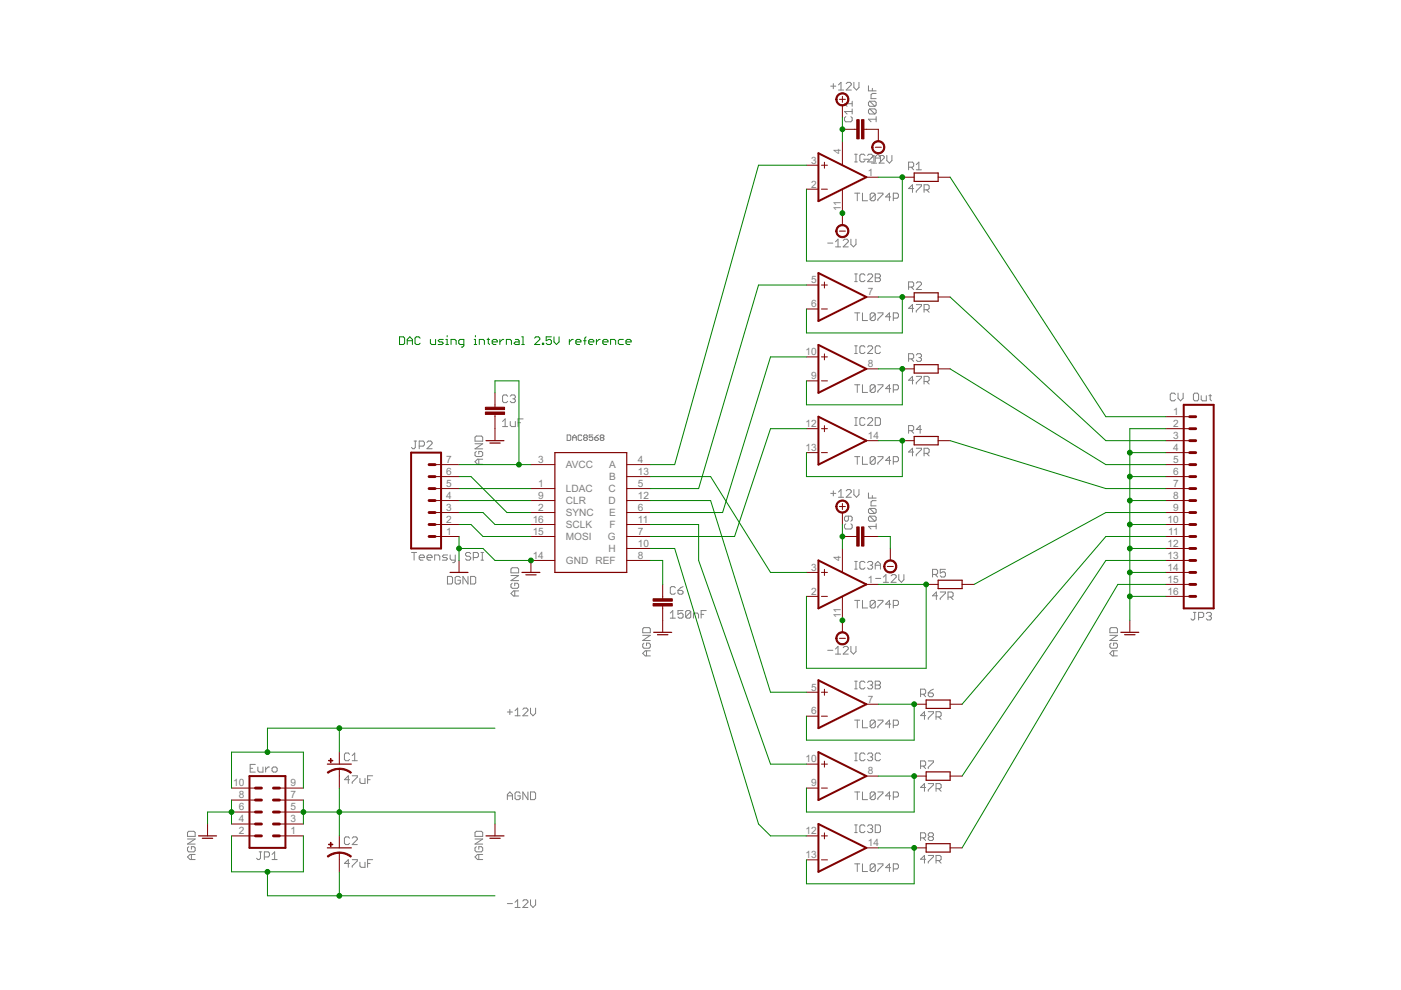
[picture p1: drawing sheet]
<svg xmlns="http://www.w3.org/2000/svg" width="297mm" height="210mm" viewBox="0 0 297 210" stroke-linecap="round" stroke-linejoin="round" font-family="sans-serif">
<defs><g id="words">
<g font-size="2.4" fill="#808080">
<text x="172" y="34.7">3</text>
<text x="178.2" y="32.7" transform="rotate(-90 178.2 32.7)">4</text>
<text x="172" y="39.8">2</text>
<text x="184" y="37.2">1</text>
<text x="178.2" y="44.7" transform="rotate(-90 178.2 44.7)">11</text>
<text x="172" y="65.2">6</text>
<text x="172" y="60.1">5</text>
<text x="184" y="62.6">7</text>
<text x="170.8" y="75.3">10</text>
<text x="184" y="77.8">8</text>
<text x="172" y="80.4">9</text>
<text x="248.7" y="88">1</text>
<text x="170.8" y="95.6">13</text>
<text x="170.8" y="90.5">12</text>
<text x="184" y="93.1">14</text>
<text x="248.7" y="90.5">2</text>
<text x="248.7" y="93.1">3</text>
<text x="248.7" y="95.6">4</text>
<text x="94.6" y="100.7">6</text>
<text x="94.6" y="98.2">7</text>
<text x="114.1" y="98.2">3</text>
<text x="120" y="99.3">AVCC</text>
<text x="129.1" y="99.3">A</text>
<text x="129.1" y="101.8">B</text>
<text x="135.2" y="98.2">4</text>
<text x="135.2" y="100.7">13</text>
<text x="248.7" y="98.2">5</text>
<text x="248.7" y="100.7">6</text>
<text x="94.6" y="105.8">4</text>
<text x="94.6" y="103.2">5</text>
<text x="114.1" y="103.2">1</text>
<text x="114.1" y="105.8">9</text>
<text x="120" y="104.4">LDAC</text>
<text x="120" y="106.9">CLR</text>
<text x="129" y="104.4">C</text>
<text x="129" y="106.9">D</text>
<text x="135.2" y="103.2">5</text>
<text x="135.2" y="105.8">12</text>
<text x="248.7" y="103.2">7</text>
<text x="248.7" y="105.8">8</text>
<text x="94.6" y="113.4">1</text>
<text x="94.6" y="110.9">2</text>
<text x="94.6" y="108.3">3</text>
<text x="112.9" y="110.9">16</text>
<text x="112.9" y="113.4">15</text>
<text x="114.1" y="108.3">2</text>
<text x="120" y="109.4">SYNC</text>
<text x="120" y="112">SCLK</text>
<text x="129.1" y="109.4">E</text>
<text x="129.2" y="112">F</text>
<text x="135.2" y="108.3">6</text>
<text x="135.2" y="110.9">11</text>
<text x="135.2" y="113.4">7</text>
<text x="247.5" y="110.9">10</text>
<text x="247.7" y="113.4">11</text>
<text x="248.7" y="108.3">9</text>
<text x="112.9" y="118.5">14</text>
<text x="120" y="114.5">MOSI</text>
<text x="120" y="119.6">GND REF</text>
<text x="128.9" y="114.5">G</text>
<text x="129" y="117.1">H</text>
<text x="135.2" y="115.9">10</text>
<text x="135.2" y="118.5">8</text>
<text x="178.2" y="119" transform="rotate(-90 178.2 119)">4</text>
<text x="247.5" y="115.9">12</text>
<text x="247.5" y="118.5">13</text>
<text x="172" y="121">3</text>
<text x="184" y="123.6">1</text>
<text x="247.5" y="121">14</text>
<text x="247.5" y="123.6">15</text>
<text x="172" y="126.1">2</text>
<text x="178.2" y="131" transform="rotate(-90 178.2 131)">11</text>
<text x="247.5" y="126.1">16</text>
<text x="172" y="146.4">5</text>
<text x="184" y="149">7</text>
<text x="172" y="151.5">6</text>
<text x="170.8" y="161.6">10</text>
<text x="49.5" y="166.7">10</text>
<text x="61.6" y="166.7">9</text>
<text x="172" y="166.7">9</text>
<text x="184" y="164.2">8</text>
<text x="50.6" y="169.3">8</text>
<text x="50.6" y="171.8">6</text>
<text x="61.6" y="169.3">7</text>
<text x="61.6" y="171.8">5</text>
<text x="50.6" y="174.3">4</text>
<text x="50.6" y="176.9">2</text>
<text x="61.6" y="174.3">3</text>
<text x="61.6" y="176.9">1</text>
<text x="170.8" y="176.9">12</text>
<text x="184" y="179.4">14</text>
<text x="170.8" y="182">13</text>
</g>
</g></defs>
<g fill="none" stroke="#808080" stroke-width=".21">
<path d="M176.1 18.3h1.1M176.7 17.7v1.1M177.8 18l.5-.5v1.6M177.8 19.1h1.1M179.4 17.7l.3-.2h.5l.3 .2v.3l-1.1 1.1h1.1M181 17.5v1l.6 .6 .5-.6v-1M184.1 18.2v1.1h1.7M185 18.7v.6M185.8 19.8h-.8l-.3 .3v.8h1.1M179.3 24.7l-.3 .3v.5l.3 .3h1.1l.3-.3v-.5l-.3-.3M180.7 21.5v1M180.7 23.1v1.1"/>
<path d="M180.7 23.6h-1.7l.6 .6M180.7 22h-1.7l.6 .5M181.2 34.3h.6M181.2 32.7h.6M181.5 32.7v1.6M183.1 33.8h1.1M183.4 33l-.3-.3h-.5l-.3 .3v1.1l.3 .2h.5l.3-.2M183.9 33l.3-.3h.6l.2 .3v.2l-1.1 1.1h1.1M184.4 21.5h1.1l.3 .2v.6l-.3 .2M184.4 23.1h1.1l.3 .3v.5l-.3 .3M184.4 21.5l-.3 .2v.6l.3 .2h1.1M184.4 23.1l-.3 .3v.5l.3 .3h1.1"/>
<path d="M184.4 23.1l1.1 1.1M184.4 21.5l1.1 1M184.8 33.5l.5-.5v1.6M184.8 34.6h1M185.6 34.3v-1.1l.5-.5 .6 .5v1.1M185.6 33.5h1.1M185.8 24.7v1.1M185.8 25.3h-1.7l.6 .5M186.4 33.2l.3-.2h.5l.3 .2v.3l-1.1 1.1h1.1M188 33v1l.6 .6 .5-.6v-1M192.6 35.5h.9l.2-.3v-.6l-.2-.2h-.9v1.6M193.2 35.5l.5 .5"/>
<path d="M193.7 40h-1.1l.9-.8v1.6M194.3 39.2h1.1v.2l-1.1 1.1v.3M194.3 34.9l.5-.5v1.6M194.3 36h1.1M175.5 51.5h1.1M177.1 51.3l.6-.6v1.6M177.1 52.3h1.1M178.8 51l.2-.3h.6l.3 .3v.3l-1.1 1h1.1M180.4 50.7v1.1l.6 .5 .5-.5v-1.1M181.2 41h1.1M181.2 59.7h.6M181.2 58.1h.6"/>
<path d="M181.5 58.1v1.6M181.8 41v1.6M182.9 41v1.6h1M183.4 58.4l-.3-.3h-.5l-.3 .3v1l.3 .3h.5l.3-.3M183.9 58.4l.3-.3h.6l.2 .3v.2l-1.1 1.1h1.1M185.6 41.2v1.1l-.3 .3h-.5l-.3-.3M185.6 41.2l-.3-.2h-.5l-.3 .2v1.1M185.6 58.1h.8l.3 .3v.2l-.3 .3 .3 .3v.2l-.3 .3h-.8zM185.6 41.2l-1.1 1.1M185.6 58.9h.8M186.1 41h1.1v.2l-1.1 1.1v.3M188.8 41.8h-1l.8-.8v1.6"/>
<path d="M189.4 42h.8l.3-.2v-.6l-.3-.2h-.8v1.6M195.9 40.3h.8l.3-.3v-.6l-.3-.2h-.8v1.6M196.4 40.3l.6 .5M181.2 66.3h1.1M181.2 75h.6M181.2 73.3h.6M181.5 73.3v1.7M181.8 66.3v1.7M182.9 66.3v1.7h1M183.4 73.6l-.3-.3h-.5l-.3 .3v1.1l.3 .3h.5l.3-.3M183.9 73.6l.3-.3h.6l.2 .3v.3l-1.1 1.1h1.1M185.6 66.6l-.3-.3h-.5l-.3 .3v1.1"/>
<path d="M185.6 66.6v1.1l-.3 .3h-.5l-.3-.3M185.6 66.6l-1.1 1.1M186.1 66.3h1.1v.3l-1.1 1.1v.3M186.7 73.6l-.3-.3h-.6l-.2 .3v1.1l.2 .3h.6l.3-.3M188.8 67.2h-1l.8-.9v1.7M189.4 67.4h.8l.3-.2v-.6l-.3-.3h-.8v1.7M192.6 60.9h.9l.2-.3v-.6l-.2-.2h-.9v1.6M192.6 76.1h.9l.2-.3v-.5l-.2-.3h-.9v1.6M193.2 60.9l.5 .5M193.2 76.1l.5 .5M193.7 65.4h-1.1l.9-.8v1.6M194.3 60l.2-.2h.6l.3 .2v.3l-1.1 1.1h1.1"/>
<path d="M194.3 64.6h1.1v.2l-1.1 1.1v.3M194.3 75.3l.2-.3h.6l.3 .3v.2l-.3 .3M194.3 79.8h1.1v.3l-1.1 1.1v.2M194.8 75.8h.3M195.1 75.8l.3 .3v.2l-.3 .3h-.6l-.2-.3M195.9 65.7h.8l.3-.3v-.6l-.3-.2h-.8v1.6M196.4 65.7l.6 .5M87.8 93.5h.5M88.1 93.5v1.4l-.3 .2h-.3l-.3-.2M88.9 94.6h.8l.3-.3v-.5l-.3-.3h-.8v1.6M90.5 93.8l.3-.3h.5l.3 .3v.3l-1.1 1h1.1M100.7 92.7l.3-.2h1.1l.2 .2v.8h-1.6z"/>
<path d="M100.7 94.1h1.6l-1.6 1.1h1.6M101 95.7l-.3 .3v.5l.3 .3h1.1l.2-.3v-.5l-.2-.3h-.6v.6M101.5 97.4v1M102.3 97.4h-1.1l-.5 .5 .5 .5h1.1M106.6 89.4l.5-.6v1.6M106.6 90.4h1M107.6 84l-.2-.3h-.6l-.2 .3v1.1l.2 .3h.6l.2-.3M108.2 89.4v.8l.3 .2h.8v-1M108.2 84l.3-.3h.5l.3 .3v.3l-.3 .3M108.7 84.6h.3M109 84.6l.3 .2v.3l-.3 .3h-.5l-.3-.3M109.8 89.6h.6"/>
<path d="M110.9 88.8h-1.1v1.6M120.2 92.2h.6l.2 .2v.8l-.2 .2h-.6zM121.4 93.4v-.8l.4-.4 .4 .4v.8M121.4 92.8h.8M123.4 92.4l-.2-.2h-.4l-.2 .2v.8l.2 .2h.4l.2-.2M123.9 92.8l-.2 .2 .2 .4h.4l.2-.2-.2-.4M123.9 92.8l-.2-.2 .2-.4h.4l.2 .2-.2 .4M123.9 92.8h.4M125.7 92.2h-.8v.6l.4-.2 .4 .2v.4l-.2 .2h-.4l-.2-.2M126.1 92.8h.6l.2 .4-.2 .2h-.4l-.2-.2zM126.9 92.2l-.8 .6M127.4 92.8l-.1 .2 .1 .4h.4l.2-.2-.2-.4"/>
<path d="M127.4 92.8l-.1-.2 .1-.4h.4l.2 .2-.2 .4M127.4 92.8h.4M181.2 81.6h1.1M181.2 96.8h1.1M181.2 90.2h.6M181.2 88.6h.6M181.5 88.6v1.6M181.8 81.6v1.6M181.8 96.8v1.6M182.9 96.8v1.6h1M182.9 81.6v1.6h1M183.4 88.8l-.3-.2h-.5l-.3 .2v1.1l.3 .3h.5l.3-.3"/>
<path d="M183.9 88.8l.3-.2h.6l.2 .2v.3l-1.1 1.1h1.1M185.6 97.1l-1.1 1.1M185.6 97.1v1.1l-.3 .2h-.5l-.3-.2M185.6 81.9l-.3-.3h-.5l-.3 .3v1M185.6 97.1l-.3-.3h-.5l-.3 .3v1.1M185.6 81.9v1l-.3 .3h-.5l-.3-.3M185.6 88.6h.8l.3 .2v1.1l-.3 .3h-.8zM185.6 81.9l-1.1 1M186.1 81.6h1.1v.3l-1.1 1v.3M186.1 96.8h1.1v.3l-1.1 1.1v.2M188.8 82.4h-1l.8-.8v1.6M188.8 97.6h-1l.8-.8v1.6"/>
<path d="M189.4 82.7h.8l.3-.3v-.5l-.3-.3h-.8v1.6M189.4 97.9h.8l.3-.3v-.5l-.3-.3h-.8v1.6M192.6 91.3h.9l.2-.2v-.6l-.2-.3h-.9v1.7M193.2 91.3l.5 .6M193.7 80.6h-1.1l.9-.8v1.6M193.7 95.8h-1.1l.9-.8v1.7M194.3 95h1.1v.3l-1.1 1.1v.3M195.4 91.1h-1.1l.8-.9v1.7M195.9 80.9h.8l.3-.3v-.5l-.3-.3h-.8v1.6M195.9 96.1h.8l.3-.3v-.5l-.3-.3h-.8v1.7M196.4 80.9l.6 .5M196.4 96.1l.6 .6"/>
<path d="M249.2 83.6l-.3-.2h-.5l-.3 .2v1.1l.3 .3h.5l.3-.3M249.8 83.4v1l.5 .6 .5-.6v-1M253.3 83.4h.6l.2 .2v1.1l-.2 .3h-.6l-.3-.3v-1.1zM254.7 83.9v.8l.2 .3h.9v-1.1M256.3 83.9h.6M256.6 83.6v1.1l.3 .3M87.2 117.1h1.1M87.8 117.1v1.7M88.9 118.2h1.1v-.3l-.3-.2h-.5l-.3 .2v.6l.3 .3h.5M90.5 118.2h1.1v-.3l-.3-.2h-.5l-.3 .2v.6l.3 .3h.5M92.2 118.8v-1.1h.8l.2 .2v.9M94.9 117.7h-.8l-.3 .2 .3 .3h.5l.3 .3-.3 .3h-.8"/>
<path d="M95.4 117.7v.8l.3 .3h.8M96.5 117.7v1.3l-.3 .3h-.2M99.8 117.4l-.3-.3h-.5l-.3 .3v.3l.3 .2h.5l.3 .3v.3l-.3 .3h-.5l-.3-.3M100.4 118.2h.8l.2-.3v-.5l-.2-.3h-.8v1.7M102 117.1h.5M102 118.8h.5M102.3 117.1v1.7M176.1 104.6h1.1M176.7 104.1v1.1M177.8 104.3l.5-.5v1.6M177.8 105.4h1.1M179.3 111.1l-.3 .2v.6l.3 .3h1.1l.3-.3v-.6l-.3-.2"/>
<path d="M179.4 104.1l.3-.3h.5l.3 .3v.2l-1.1 1.1h1.1M179.9 109.4v.8l-.3 .3h-.3l-.3-.3v-.5l.3-.3h1.1l.3 .3v.5l-.3 .3M181 103.8v1.1l.6 .5 .5-.5v-1.1M181.2 119h.6M181.5 119v1.7M183.4 119.3l-.3-.3h-.5l-.3 .3v1.1l.3 .3h.5l.3-.3M183.9 119.3l.3-.3h.6l.2 .3v.3l-.2 .2M184.1 104.5v1.1h1.7M184.4 107.8h1.1l.3 .3v.5l-.3 .3M184.4 109.4h1.1l.3 .3v.5l-.3 .3M184.4 109.4l-.3 .3v.5l.3 .3h1.1M184.4 107.8l-.3 .3v.5l.3 .3h1.1"/>
<path d="M184.4 109.4l1.1 1.1M184.4 107.8l1.1 1.1M184.5 119.8h.3M184.8 119.8l.2 .3v.3l-.2 .3h-.6l-.3-.3M185 105.1v.5M185.6 119.8h1.1M185.8 111.6h-1.7l.6 .6M185.8 111.1v1.1M185.8 106.2h-.8l-.3 .2v.9h1.1M94.9 122.2h.8l.2 .3v1.1l-.2 .2h-.8zM97.6 122.5l-.3-.3h-.5l-.3 .3v1.1l.3 .2h.5l.3-.2v-.6h-.6M99.2 122.2v1.6l-1.1-1.6v1.6"/>
<path d="M99.8 122.2h.8l.3 .3v1.1l-.3 .2h-.8zM108.3 122h1.7l-1.7 1.1h1.7M108.6 123.7l-.3 .2v.6l.3 .2h1.1l.3-.2v-.6l-.3-.2h-.6v.5M108.6 120.4h1.1l.3 .2v.9h-1.7v-.9zM109.1 125.3v1.1M110 125.3h-1.1l-.6 .5 .6 .6h1.1M136.3 134.7h1.6l-1.6 1.1h1.6M136.5 136.4l-.2 .2v.6l.2 .2h1.1l.3-.2v-.6l-.3-.2h-.5v.5M136.5 133.1h1.1l.3 .2v.9h-1.6v-.9zM137.1 138v1.1M137.9 138h-1.1l-.5 .5 .5 .6h1.1M142.1 130l.5-.5v1.6"/>
<path d="M142.1 131.1h1.1M143.2 124.6l-.3-.2h-.5l-.3 .2v1.1l.3 .3h.5l.3-.3M143.7 125.2h.8l.3 .3v.2l-.3 .3h-.5l-.3-.3zM144.8 129.5h-1.1v.8l.6-.3h.2l.3 .3v.5l-.3 .3h-.5l-.3-.3M144.8 124.4l-.5 .2-.6 .6M146.5 129.7v1.1l-.3 .3h-.6l-.2-.3M146.5 129.7l-.3-.2h-.6l-.2 .2v1.1M146.5 129.7l-1.1 1.1M147 131.1v-1.1h.8l.3 .3v.8M148.7 130.3h.5M149.7 129.5h-1v1.6M175.5 137.9h1.1"/>
<path d="M177.1 137.6l.6-.5v1.6M177.1 138.7h1.1M178.8 137.3l.2-.2h.6l.3 .2v.3l-1.1 1.1h1.1M180.4 137.1v1.1l.6 .5 .5-.5v-1.1M181.2 127.3h1.1M181.2 120.7h.6M181.8 127.3v1.6M182.9 127.3v1.6h1M185.6 127.6l-.3-.3h-.5l-.3 .3v1.1M185.6 120.7v-1.1l.5-.6 .6 .6v1.1M185.6 127.6v1.1l-.3 .2h-.5l-.3-.2M185.6 127.6l-1.1 1.1"/>
<path d="M185.7 122.6h1M186.1 127.3h1.1v.3l-1.1 1.1v.2M187.3 122.4l.5-.6v1.7M187.3 123.5h1.1M188.8 128.1h-1l.8-.8v1.6M188.9 122.1l.3-.3h.5l.3 .3v.3l-1.1 1.1h1.1M189.4 128.4h.8l.3-.3v-.5l-.3-.3h-.8v1.6M190.6 121.8v1.1l.5 .6 .5-.6v-1.1M197.7 121.8h.8l.3-.3v-.5l-.3-.3h-.8v1.6M198.3 121.8l.5 .5M198.8 126.3h-1.1l.8-.8v1.6M199.3 125.5h1.1v.3l-1.1 1.1v.2"/>
<path d="M200.4 120.7h-1.1v.8l.6-.3h.3l.2 .3v.6l-.2 .2h-.6l-.3-.2M201 126.6h.8l.3-.3v-.5l-.3-.3h-.8v1.6M201.5 126.6l.6 .5M235.3 134.7h1.6l-1.6 1.1h1.6M235.6 136.4l-.3 .2v.6l.3 .2h1.1l.2-.2v-.6l-.2-.2h-.6v.5M235.6 133.1h1.1l.2 .2v.9h-1.6v-.9zM236.1 138v1.1M236.9 138h-1.1l-.5 .5 .5 .6h1.1M253 129.8h.6M253.3 129.8v1.4l-.3 .2h-.2l-.3-.2M254.1 130.9h.8l.3-.3v-.5l-.3-.3h-.8v1.6M255.8 130.1l.2-.3h.6l.2 .3v.3l-.2 .2"/>
<path d="M256.3 130.6h.3M256.6 130.6l.2 .3v.3l-.2 .2h-.6l-.2-.2M74.1 159.9l-.2-.2h-.6l-.3 .2v1.1l.3 .3h.6l.2-.3M107.6 151h1M108.1 150.4v1.1M109.2 150.7l.5-.6v1.7M109.2 151.8h1.1M110.8 150.4l.3-.3h.6l.2 .3v.3l-1.1 1.1h1.1M112.5 150.1v1.1l.5 .6 .6-.6v-1.1M181.2 152.7h1.1M181.2 159.7h.6M181.2 146h.6"/>
<path d="M181.2 144.4h.6M181.5 144.4v1.6M181.5 159.7v1.6M181.8 152.7v1.6M182.9 152.7v1.6h1M183.4 159.9l-.3-.2h-.5l-.3 .2v1.1l.3 .3h.5l.3-.3M183.4 144.7l-.3-.3h-.5l-.3 .3v1.1l.3 .2h.5l.3-.2M183.9 159.9l.3-.2h.6l.2 .2v.3l-.2 .3M183.9 144.7l.3-.3h.6l.2 .3v.3l-.2 .2M184.5 145.2h.3M184.8 145.2l.2 .3v.3l-.2 .2h-.6l-.3-.2M185.6 153l-.3-.3h-.5l-.3 .3v1"/>
<path d="M185.6 144.4h.8l.3 .3v.3l-.3 .2 .3 .3v.3l-.3 .2h-.8zM185.6 153v1l-.3 .3h-.5l-.3-.3M185.6 153l-1.1 1M185.6 145.2h.8M186.1 152.7h1.1v.3l-1.1 1v.3M186.7 159.9l-.3-.2h-.6l-.2 .2v1.1l.2 .3h.6l.3-.3M188.8 153.5h-1l.8-.8v1.6M189.4 153.8h.8l.3-.3v-.5l-.3-.3h-.8v1.6M195.2 147.2h.8l.3-.3v-.5l-.3-.3h-.8v1.6M195.7 147.2l.6 .5M196.3 151.7h-1.1l.8-.8v1.6M196.8 150.9h1.1v.3l-1.1 1.1v.2"/>
<path d="M196.8 146.9h.8l.3 .3v.3l-.3 .2h-.5l-.3-.2zM197.9 146.1l-.5 .3-.6 .5M198.5 152h.8l.2-.3v-.5l-.2-.3h-.8v1.6M199 152l.5 .5M39.8 176.5l.2-.2h1.1l.3 .2v.8h-1.6zM39.8 177.9h1.6l-1.6 1.1h1.6M40 179.5l-.2 .3v.5l.2 .3h1.1l.3-.3v-.5l-.3-.3h-.5v.6M53 162.9h.6M54.1 162.1h-1.1v1.6h1.1M54.7 162.6v.8l.2 .3h.9v-1.1M56.3 162.6v1.1M57.1 162.6h-.2l-.6 .6"/>
<path d="M57.7 162.9l.3-.3h.5l.3 .3v.5l-.3 .3h-.5l-.3-.3zM74.1 165.3h-1.1l.9-.8v1.6M74.1 177.7l-.2-.3h-.6l-.3 .3v1.1l.3 .3h.6l.2-.3M74.7 164.5h1.1v.3l-1.1 1v.3M74.7 177.7l.2-.3h.6l.3 .3v.3l-1.1 1.1h1.1M74.7 161.3h1.1M74.7 160.2l.5-.5v1.6M76.3 165v.8l.3 .3h.8v-1.1M77.9 165.3h.6M79 164.5h-1.1v1.6M100.7 177.9h1.6l-1.6 1.1h1.6M100.7 176.5l.3-.2h1.1l.2 .2v.8h-1.6z"/>
<path d="M101 179.5l-.3 .3v.5l.3 .3h1.1l.2-.3v-.5l-.2-.3h-.6v.6M107.6 169.5v-1l.5-.6 .5 .6v1M107.6 168.7h1M110.3 168.2l-.3-.3h-.5l-.3 .3v1.1l.3 .2h.5l.3-.2v-.6h-.6M111.9 167.9v1.6l-1.1-1.6v1.6M112.5 167.9h.8l.3 .3v1.1l-.3 .2h-.8zM181.2 167.9h1.1M181.2 161.3h.6M181.2 176.5h.6M181.2 174.9h.6M181.5 174.9v1.6M181.8 167.9v1.6"/>
<path d="M182.9 167.9v1.6h1M183.4 175.2l-.3-.3h-.5l-.3 .3v1.1l.3 .2h.5l.3-.2M183.9 175.2l.3-.3h.6l.2 .3v.3l-.2 .2M184.5 160.5h.3M184.5 175.7h.3M184.8 160.5l.2 .2v.3l-.2 .3h-.6l-.3-.3M184.8 175.7l.2 .3v.3l-.2 .2h-.6l-.3-.2M185.6 168.2l-.3-.3h-.5l-.3 .3v1.1M185.6 168.2v1.1l-.3 .2h-.5l-.3-.2M185.6 174.9h.8l.3 .3v1.1l-.3 .2h-.8zM185.6 168.2l-1.1 1.1M186.1 167.9h1.1v.3l-1.1 1.1v.2"/>
<path d="M188.8 168.7h-1l.8-.8v1.6M189.4 169h.8l.3-.3v-.5l-.3-.3h-.8v1.6M195.2 162.4h.8l.3-.2v-.6l-.3-.3h-.8v1.7M195.2 177.7h.8l.3-.3v-.6l-.3-.2h-.8v1.6M195.7 162.4l.6 .6M195.7 177.7l.6 .5M196.3 167h-1.1l.8-.9v1.7M196.8 166.1h1.1v.3l-1.1 1.1v.3M196.8 161.3h1.1v.3l-1.1 1.1v.3M197.1 177.4l-.3-.3v-.3l.3-.2h.5l.3 .2v.3l-.3 .3M197.1 177.4l-.3 .3v.2l.3 .3h.5l.3-.3v-.2l-.3-.3M197.1 177.4h.5"/>
<path d="M198.5 167.2h.8l.2-.2v-.6l-.2-.3h-.8v1.7M199 167.2l.5 .6M40.6 181.2v1M41.4 181.2h-1.1l-.5 .5 .5 .5h1.1M54.9 180.6h.6M55.2 180.6v1.4l-.3 .2h-.2l-.3-.2M56 181.7h.9l.2-.3v-.5l-.2-.3h-.9v1.6M57.7 182.2h1.1M57.7 181.2l.5-.6v1.6M74.1 183.1h-1.1l.9-.8v1.6M74.7 182.3h1.1v.2l-1.1 1.1v.3M76.3 182.8v.8l.3 .3h.8v-1.1"/>
<path d="M77.9 183.1h.6M79 182.3h-1.1v1.6M101.5 181.2v1M102.3 181.2h-1.1l-.5 .5 .5 .5h1.1M107.6 191.6h1M109.2 191.3l.5-.5v1.6M109.2 192.4h1.1M110.8 191.1l.3-.3h.6l.2 .3v.2l-1.1 1.1h1.1M112.5 190.8v1.1l.5 .5 .6-.5v-1.1M181.2 183.2h1.1M181.8 183.2v1.6M182.9 183.2v1.6h1"/>
<path d="M185.6 183.4l-.3-.2h-.5l-.3 .2v1.1M185.6 183.4v1.1l-.3 .3h-.5l-.3-.3M185.6 183.4l-1.1 1.1M186.1 183.2h1.1v.2l-1.1 1.1v.3M188.8 184h-1l.8-.8v1.6M189.4 184.2h.8l.3-.2v-.6l-.3-.2h-.8v1.6M196.3 182.2h-1.1l.8-.8v1.6M196.8 181.4h1.1v.3l-1.1 1v.3M198.5 182.5h.8l.2-.3v-.5l-.2-.3h-.8v1.6M199 182.5l.5 .5"/>
</g>
<path d="M173.5 32.5l10.2 5.1-10.2 5.1zM173.5 57.9l10.2 5.1-10.2 5.1zM173.5 73.1l10.2 5.1-10.2 5.1zM87.2 96h6.3v20.3h-6.3zM173.5 88.3l10.2 5.1-10.2 5.1zM251 85.8h6.3v43.2h-6.3zM173.5 118.8l10.2 5.1-10.2 5.1zM173.5 144.2l10.2 5.1-10.2 5.1zM173.5 159.5l10.2 5-10.2 5.1zM52.9 164.5h7.6v15.3h-7.6zM173.5 174.7l10.2 5.1-10.2 5z" fill="none" stroke="#800000" stroke-width=".42"/>
<g fill="none" stroke="#800000" stroke-width=".61">
<path d="M91 98.5h1.2M252.2 93.4h1.3M252.2 90.9h1.3M252.2 88.3h1.3M252.2 98.5h1.3M252.2 96h1.3M91 101h1.2M91 103.6h1.2M91 106.1h1.2M91 108.7h1.2M91 111.2h1.2M91 113.7h1.2"/>
<path d="M252.2 101h1.3M252.2 103.6h1.3M252.2 106.1h1.3M252.2 108.7h1.3M252.2 111.2h1.3M252.2 113.7h1.3M252.2 116.3h1.3M252.2 118.8h1.3M252.2 121.4h1.3M252.2 123.9h1.3M252.2 126.4h1.3M54.2 172.2h1.2"/>
<path d="M54.2 169.6h1.2M54.2 167.1h1.2M54.2 177.2h1.2M54.2 174.7h1.2M58 172.2h1.2M58 169.6h1.2M58 167.1h1.2M58 177.2h1.2M58 174.7h1.2"/>
</g>
<g fill="none" stroke="#800000" stroke-width=".21">
<path d="M171 35h2.5M174.2 35h1.2M174.8 34.4v1.3M178 21.1h1.2M178.6 20.4v1.3M178.6 22.3v2.6M178.6 30v5M178.6 27.4h3.1M183.2 27.4h3v2.6M183.7 37.6h2.5M185.6 31.2h1.3M191.3 37.6h2.5"/>
<path d="M198.9 37.6h2.5M171 40.1h2.5M174.2 40.1h1.2M174.8 59.8v1.3M178 49h1.2M178.6 40.1v7.6M171 60.4h2.5M171 65.5h2.5M171 75.7h2.5M174.2 60.4h1.2M174.2 65.5h1.2M174.2 75.7h1.2"/>
<path d="M174.8 75v1.3M183.7 63h2.5M183.7 78.2h2.5M191.3 63h2.5M191.3 78.2h2.5M198.9 63h2.5M198.9 78.2h2.5M92.2 98.5h5.1M104.9 83.3v3M104.9 87.9v5.5M112.6 98.5h5M132.9 98.5h5.1"/>
<path d="M171 80.8h2.5M171 90.9h2.5M171 96h2.5M174.2 80.8h1.2M174.2 90.9h1.2M174.2 96h1.2M174.8 90.3v1.2M183.7 93.4h2.5M191.3 93.4h2.5M198.9 93.4h2.5M247.2 98.5h5M247.2 90.9h5"/>
<path d="M247.2 96h5M247.2 93.4h5M247.2 88.3h5M92.2 101h5.1M92.2 103.6h5.1M92.2 106.1h5.1M92.2 108.7h5.1M92.2 111.2h5.1M92.2 113.7h5.1M97.3 118.8v2.6M112.6 103.6h5M112.6 106.1h5"/>
<path d="M112.6 108.7h5M112.6 111.2h5M112.6 113.7h5M117.6 118.8h-5v2.6M132.9 101h5.1M132.9 103.6h5.1M132.9 106.1h5.1M132.9 108.7h5.1M132.9 111.2h5.1M132.9 113.7h5.1M132.9 116.3h5.1M132.9 118.8h5.1"/>
<path d="M178 107.4h1.2M178.6 113.7h3.1M178.6 106.8v1.2M178.6 108.7v2.5M178.6 116.3v5.1M183.2 113.7h3M188.8 116.3v2.5M247.2 101h5M247.2 103.6h5M247.2 106.1h5M247.2 108.7h5M247.2 111.2h5"/>
<path d="M247.2 113.7h5M247.2 116.3h5M247.2 118.8h5M140.5 123.9v3.1M140.5 128.5v5.6M171 121.4h2.5M171 126.4h2.5M174.2 121.4h1.2M174.2 126.4h1.2M174.8 120.7v1.3M178 135.3h1.2M178.6 126.4v7.7"/>
<path d="M183.7 123.9h2.5M188.1 120.1h1.3M196.4 123.9h2.5M204 123.9h2.5M239.5 131.5v2.6M247.2 121.4h5M247.2 126.4h5M247.2 123.9h5M71.9 159.5v2.5M171 146.8h2.5M171 151.8h2.5M174.2 146.8h1.2"/>
<path d="M174.2 151.8h1.2M174.8 146.1v1.3M183.7 149.3h2.5M193.8 149.3h2.6M201.4 149.3h2.6M44 174.7v2.5M49.1 167.1h5.1M49.1 169.6h5.1M49.1 172.2h5.1M49.1 174.7h5.1M49.1 177.2h5.1M59.2 167.1h5.1"/>
<path d="M59.2 169.6h5.1M59.2 172.2h5.1M59.2 174.7h5.1M59.2 177.2h5.1M71.9 163v4.1M71.9 177.2v2.6M104.9 174.7v2.5M171 167.1h2.5M171 177.2h2.5M171 162h2.5M174.2 167.1h1.2M174.2 177.2h1.2"/>
<path d="M174.2 162h1.2M174.8 161.4v1.2M174.8 176.6v1.3M183.7 164.5h2.5M183.7 179.8h2.5M193.8 164.5h2.6M193.8 179.8h2.6M201.4 164.5h2.6M201.4 179.8h2.6M71.9 180.8v4M171 182.3h2.5M174.2 182.3h1.2"/>
</g>
<g fill="none" stroke="#800000" stroke-width=".25">
<path d="M193.8 36.7h5.1v1.8h-5.1zM193.8 62.1h5.1v1.8h-5.1zM193.8 77.3h5.1v1.8h-5.1zM103 93.4h3.8M103.9 93.9h2.1M117.6 96h15.3v25.4h-15.3zM193.8 92.5h5.1v1.8h-5.1zM95.4 121.4h3.8M110.7 121.4h3.8M111.5 121.9h2.2M138.6 134.1h3.8M139.4 134.6h2.2"/>
<path d="M198.9 123h5.1v1.8h-5.1zM237.6 134.1h3.8M238.4 134.6h2.2M196.4 148.4h5v1.8h-5zM42.1 177.2h3.8M42.9 177.7h2.2M69.4 162h5.1M69.4 179.8h5.1M103 177.2h3.8M103.9 177.7h2.1M196.4 163.7h5v1.7h-5zM196.4 178.9h5v1.8h-5z"/>
</g>
<g fill="#800000" stroke="#800000" stroke-width=".21">
<path d="M71.9 162.9l1.4 .2 1.2 .7-.2 .2-1.3-.7-1.1-.2z" fill-rule="evenodd"/>
<path d="M69.4 163.7l1.2-.6 1.3-.2v.3l-1 .1-1.3 .7z" fill-rule="evenodd"/>
<path d="M71.9 180.7l1.4 .2 1.2 .6-.2 .2-1.3-.7-1.1-.1z" fill-rule="evenodd"/>
<path d="M69.4 181.5l1.2-.6 1.3-.2v.2l-1 .2-1.3 .6z" fill-rule="evenodd"/>
<path d="M177.6 106.4a1.4 1.4 0 0 1 2.2 .3 1.4 1.4 0 0 1-.8 2.1 1.4 1.4 0 0 1-1.8-1.4h.3a1.14 1.14 0 0 1 1.6-.9 1.14 1.14 0 0 1 .2 1.9 1.14 1.14 0 0 1-1.8-.7v-.3h-.3z" fill-rule="evenodd"/>
<path d="M177.6 20.1a1.4 1.4 0 0 1 2.2 .2 1.4 1.4 0 0 1-.8 2.1 1.4 1.4 0 0 1-1.8-1.3h.3a1.14 1.14 0 0 1 1.6-1 1.14 1.14 0 0 1 .2 1.9 1.14 1.14 0 0 1-1.8-.6v-.3h-.3z" fill-rule="evenodd"/>
<path d="M177.6 48a1.39 1.39 0 0 1 2.2 .3 1.39 1.39 0 0 1-.8 2 1.39 1.39 0 0 1-1.8-1.3h.3a1.14 1.14 0 0 1 1.6-1 1.14 1.14 0 0 1 .2 2 1.14 1.14 0 0 1-1.8-.7v-.3h-.3z" fill-rule="evenodd"/>
<path d="M177.6 134.4a1.39 1.39 0 0 1 2.2 .2 1.39 1.39 0 0 1-.8 2.1 1.39 1.39 0 0 1-1.8-1.4h.3a1.14 1.14 0 0 1 1.6-.9 1.14 1.14 0 0 1 .2 1.9 1.14 1.14 0 0 1-1.8-.7v-.3h-.3z" fill-rule="evenodd"/>
<path d="M185.2 30.3a1.4 1.4 0 0 1 2.2 .2 1.4 1.4 0 0 1-.8 2 1.4 1.4 0 0 1-1.8-1.3h.3a1.14 1.14 0 0 1 1.7-.9 1.14 1.14 0 0 1 .1 1.9 1.14 1.14 0 0 1-1.8-.7v-.3h-.3z" fill-rule="evenodd"/>
<path d="M187.7 119.1a1.4 1.4 0 0 1 2.2 .2 1.4 1.4 0 0 1-.7 2.1 1.4 1.4 0 0 1-1.8-1.3h.2a1.14 1.14 0 0 1 1.7-.9 1.14 1.14 0 0 1 .1 1.9 1.14 1.14 0 0 1-1.8-.7v-.3h-.2z" fill-rule="evenodd"/>
</g>
<g fill="#800000" stroke="#800000" stroke-width=".21">
<path d="M69.7 161.2h.9v.1h-.9z"/>
<path d="M70.1 160.8h.1v.9h-.1z"/>
<path d="M69.7 179h.9v.1h-.9z"/>
<path d="M70.1 178.6h.1v.9h-.1z"/>
<path d="M102.9 86.3h4.1v.5h-4.1z"/>
<path d="M102.9 87.4h4.1v.5h-4.1z"/>
<path d="M138.5 127h4v.5h-4z"/>
<path d="M138.5 128h4v.5h-4z"/>
<path d="M181.7 111.7h.5v4.1h-.5z"/>
<path d="M182.7 111.7h.5v4.1h-.5z"/>
<path d="M181.7 25.4h.5v4h-.5z"/>
<path d="M182.7 25.4h.5v4h-.5z"/>
</g>
<g fill="none" stroke="#008000" stroke-width=".21">
<path d="M171 35h-10.2l-17.8 63.5h-5M178.6 24.9v5.1M186.2 37.6h5.1v17.8h-20.3v-15.3M201.4 37.6l33.1 50.7h12.7M84.7 71.4h.8l.3 .3v1.1l-.3 .2h-.8zM86.3 73v-1l.6-.6 .5 .6v1M86.3 72.2h1.1M89.1 71.7l-.3-.3h-.5l-.3 .3v1.1l.3 .2h.5l.3-.2M91.2 72v.8l.3 .2h.9v-1M94 72h-.8l-.3 .2 .3 .3h.5l.3 .3-.3 .2h-.8M94.5 73h.6M94.5 72h.3v1"/>
<path d="M94.8 71.1v.3M95.6 73v-1h.8l.3 .2v.8M98.3 73h-.8l-.2-.2v-.6l.2-.2h.8v1.3l-.2 .3h-.3M100.5 73h.6M100.5 72h.3v1M100.8 71.1v.3M101.6 73v-1h.8l.3 .2v.8M103.3 72h.5M103.5 71.7v1.1l.3 .2M104.4 72.5h1v-.3l-.2-.2h-.6l-.2 .2v.6l.2 .2h.6M106 72v1M106.8 72h-.3l-.5 .5"/>
<path d="M107.4 73v-1h.8l.2 .2v.8M109.3 72h.5l.3 .2v.8h-.8l-.3-.2 .3-.3h.8M110.6 73h.6M110.6 71.4h.3v1.6M113.3 71.7l.3-.3h.6l.2 .3v.3l-1.1 1h1.1M115 72.8h.3v.2h-.3zM116.9 71.4h-1.1v.8l.6-.2h.2l.3 .2v.6l-.3 .2h-.5l-.3-.2M117.5 71.4v1.1l.5 .5 .5-.5v-1.1M120.7 72v1M121.5 72h-.2l-.6 .5M122.1 72.5h1.1v-.3l-.3-.2h-.5l-.3 .2v.6l.3 .2h.5M123.7 72.2h.6"/>
<path d="M124.3 71.4l-.3 .3v1.3M124.8 72.5h1.1v-.3l-.3-.2h-.5l-.3 .2v.6l.3 .2h.5M126.4 72v1M127.3 72h-.3l-.6 .5M127.8 72.5h1.1v-.3l-.3-.2h-.5l-.3 .2v.6l.3 .2h.5M129.5 73v-1h.8l.2 .2v.8M132.2 72h-.8l-.3 .2v.6l.3 .2h.8M132.7 72.5h1.1v-.3l-.3-.2h-.5l-.3 .2v.6l.3 .2h.5M171 60.4h-10.2l-12.7 43.2h-10.1M171 75.7h-7.6l-10.2 33h-15.2M186.2 63h5.1v7.6h-20.3v-5.1M186.2 78.2h5.1v7.6h-20.3v-5"/>
<path d="M201.4 78.2l33.1 20.3h12.7M201.4 63l33.1 30.4h12.7M97.3 98.5h15.3M104.9 83.3v-2.5h5.1v17.7M171 90.9h-7.6l-7.7 22.8h-17.7M186.2 93.4h5.1v7.6h-20.3v-5M201.4 93.4l33.1 10.2h12.7M239.5 96h7.7M247.2 90.9h-7.7v40.6M97.3 101h2.6l7.6 7.7h5.1M97.3 106.1h15.3M97.3 111.2h2.6l2.5 2.5h10.2"/>
<path d="M97.3 108.7h5.1l2.5 2.5h7.7M97.3 116.3h5.1l2.5 2.5h7.7M97.3 113.7v5.1M97.3 103.6h15.3M138 101h12.7l12.7 20.4h7.6M138 106.1h12.7l12.7 40.7h7.6M138 111.2h10.1v7.6l15.3 43.2h7.6M138 116.3h5l17.8 58.4 2.6 2.5h7.6M138 118.8h2.5v5.1M178.6 111.2v5.1M186.2 113.7h2.6v2.6M239.5 101h7.7"/>
<path d="M239.5 106.1h7.7M239.5 111.2h7.7M239.5 116.3h7.7M247.2 118.8h-12.7l-30.5 45.7M247.2 113.7h-12.7l-30.5 35.6M247.2 108.7h-12.7l-28 15.2M186.2 123.9h10.2v17.8h-25.4v-15.3M239.5 126.4h7.7M239.5 121.4h7.7M247.2 123.9h-10.2l-33 55.9M71.9 154.4v5.1M104.9 154.4h-48.2v5.1"/>
<path d="M186.2 149.3h7.6v7.6h-22.8v-5.1M49.1 167.1v-7.6h15.2v7.6M49.1 177.2v7.6h15.2v-7.6M49.1 172.2h-5.1v2.5M49.1 169.6v5.1M64.3 169.6v5.1M64.3 172.2h40.6v2.5M71.9 167.1v10.1M186.2 164.5h7.6v7.7h-22.8v-5.1M186.2 179.8h7.6v7.6h-22.8v-5.1M56.7 184.8v5.1h48.2M71.9 184.8v5.1"/>
</g>
<g fill="#008000" stroke="#008000" stroke-width=".21">
<circle cx="64.3" cy="172.2" r=".51"/>
<circle cx="71.9" cy="172.2" r=".51"/>
<circle cx="49.1" cy="172.2" r=".51"/>
<circle cx="239.5" cy="96" r=".51"/>
<circle cx="239.5" cy="101" r=".51"/>
<circle cx="239.5" cy="106.1" r=".51"/>
<circle cx="239.5" cy="111.2" r=".51"/>
<circle cx="239.5" cy="116.3" r=".51"/>
<circle cx="239.5" cy="121.4" r=".51"/>
<circle cx="239.5" cy="126.4" r=".51"/>
<circle cx="97.3" cy="116.3" r=".51"/>
<circle cx="112.6" cy="118.8" r=".51"/>
<circle cx="56.7" cy="184.8" r=".51"/>
<circle cx="71.9" cy="189.9" r=".51"/>
<circle cx="178.6" cy="45.2" r=".51"/>
<circle cx="178.6" cy="131.5" r=".51"/>
<circle cx="71.9" cy="154.4" r=".51"/>
<circle cx="56.7" cy="159.5" r=".51"/>
<circle cx="178.6" cy="113.7" r=".51"/>
<circle cx="178.6" cy="27.4" r=".51"/>
<circle cx="110" cy="98.5" r=".51"/>
<circle cx="191.3" cy="63" r=".51"/>
<circle cx="191.3" cy="78.2" r=".51"/>
<circle cx="191.3" cy="93.4" r=".51"/>
<circle cx="191.3" cy="37.6" r=".51"/>
<circle cx="196.4" cy="123.9" r=".51"/>
<circle cx="193.8" cy="149.3" r=".51"/>
<circle cx="193.8" cy="164.5" r=".51"/>
<circle cx="193.8" cy="179.8" r=".51"/>
</g>
<use href="#words"/>
</svg>
